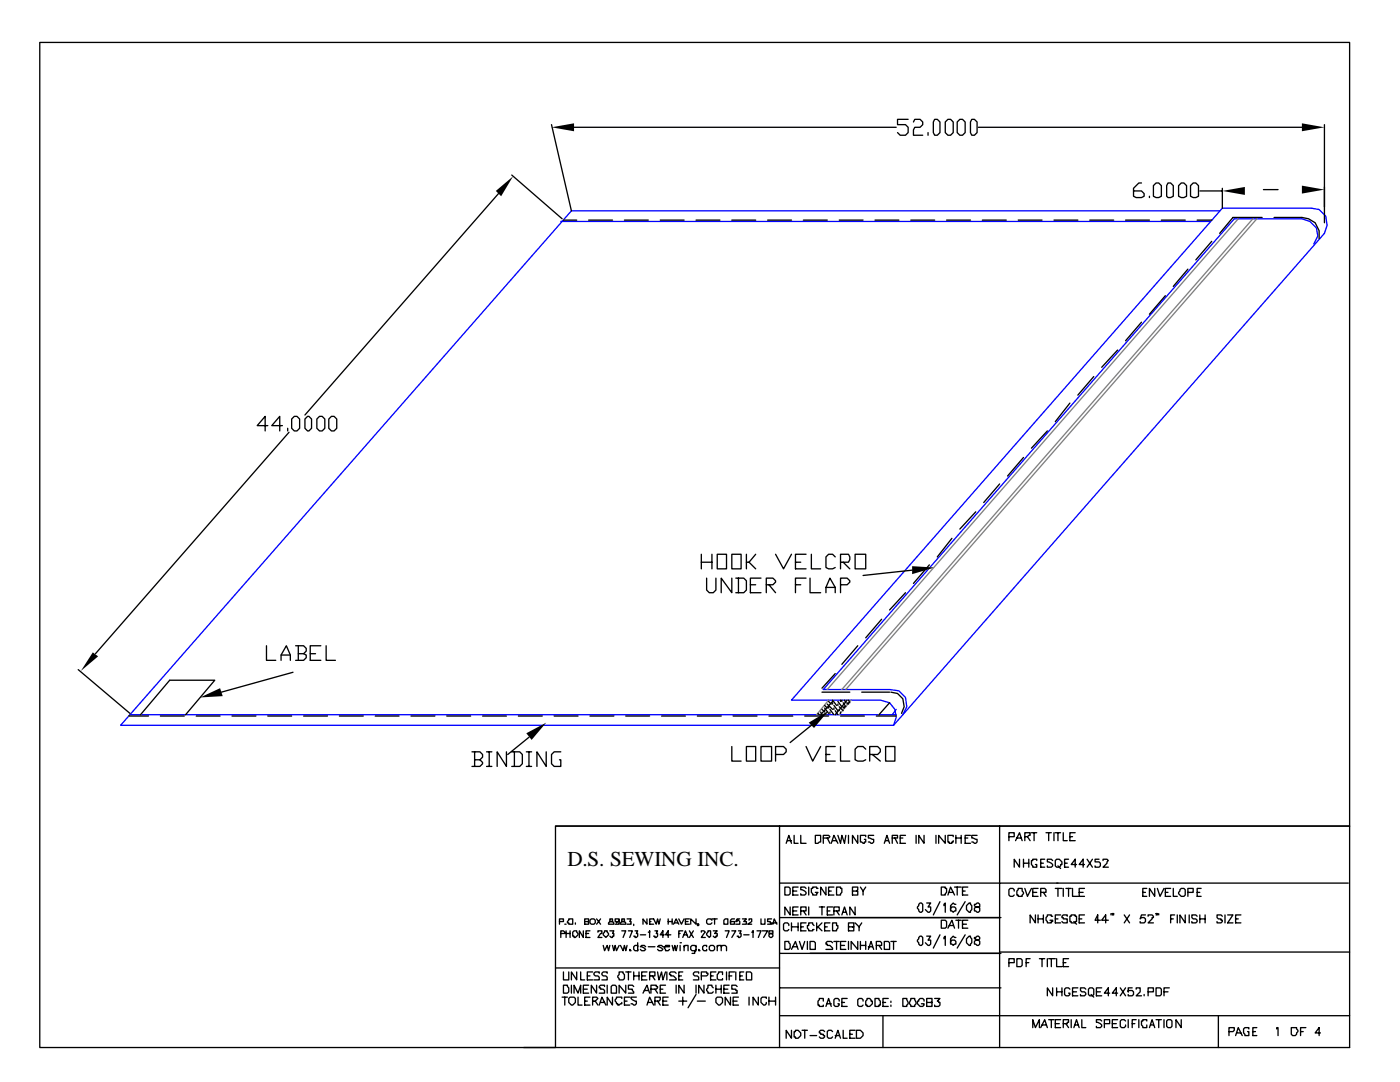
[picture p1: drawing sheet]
<svg xmlns="http://www.w3.org/2000/svg" width="279mm" height="216mm" viewBox="0 0 279 216" stroke-linecap="round" stroke-linejoin="round" font-family="sans-serif">
<defs><g id="words">
<text font-size="4.2" x="113.2" y="172.8">D.S. SEWING INC.</text>
</g></defs>
<path d="M111.9 44.2h129.7M243.4 42.1h-129.4l-89.9 102.6h154.2l86-98.1 .5-1.6-.2-1.9-1.3-1.3-1.6-.3h-17.8l-85.9 98.2h17.7l1.8 .5 1.1 1.4 .3 1.5-.6 1.6M262.2 48.7l.8-1.6-.3-1.6-1.3-1.3-1.6-.5h-13.5l-82 93.9h13.2l1.9 .2 1.3 1.4 .3 1.8-.8 1.6M25.9 142.6h153M178.9 141.6l-.8 1" fill="none" stroke="#00f" stroke-width=".26"/>
<path d="M247.1 43.7l-82 93.9M250 43.7l-82 93.9M250.8 43.7l-82 93.9M165.4 139.7l-2.4 2.9M169.9 139.7l-2.4 2.9" fill="none" stroke="#808080" stroke-width=".26"/>
<g fill="none" stroke="#000" stroke-width=".26">
<path d="M7.9 8.5h261.4v156.3h-158.4v44.2h-103zM99.5 38.6l-38.6 44.2M102.1 34.9l10.1 8.8M110.1 24.9l3.9 17.2M114.6 25.4h64.3M181.2 23.8h-2.1v1.1h1.6l.5 .5v1.1l-.5 .5h-1l-.6-.5M182.3 24.3l.3-.5h1l.5 .5v.6l-.5 .5h-1l-.3 .5v1.1h1.8M185.2 26.5v.5M186.5 23.8h.6l.5 .5v2.2l-.5 .5h-.6l-.2-.5v-2.2zM188.6 24.3l.6-.5h.5l.5 .5v2.2l-.5 .5h-.5l-.6-.5zM191 24.3l.6-.5h.5l.5 .5v2.2l-.5 .5h-.5l-.6-.5zM193.9 23.8h.6l.5 .5v2.2l-.5 .5h-.6l-.2-.5v-2.2z"/>
<path d="M195.3 25.4h64.5M227.8 36.5h-.5l-1.1 1.1v1.6l.5 .2h1.1l.5-.2v-.6l-.5-.5h-1.6M229.4 39.2v.2M230.2 37l.5-.5h.5l.6 .5v2.2l-.6 .2h-.5l-.5-.2zM233.1 36.5h.5l.6 .5v2.2l-.6 .2h-.5l-.3-.2v-2.2zM235.2 37l.5-.5h.6l.5 .5v2.2l-.5 .2h-.6l-.5-.2zM237.6 37l.5-.5h.6l.5 .5v2.2l-.5 .2h-.6l-.5-.2zM239.4 38.1h4.5M243.9 37.6v3.9M252.1 37.8h3M264.3 24.9v19.5M112.4 43.9h2.7"/>
<path d="M117.5 43.9h4.7M124.6 43.9h4.8M131.8 43.9h4.7M138.9 43.9h4.8M146 43.9h4.8M153.2 43.9h4.8M160.3 43.9h4.8M167.5 43.9h4.7M174.6 43.9h4.8M181.8 43.9h4.7M188.9 43.9h4.8M196.1 43.9h4.7"/>
<path d="M203.2 43.9h4.8M210.3 43.9h4.8M217.5 43.9h4.7M224.6 43.9h4.8M231.8 43.9h4.7M232.6 59l-3.2 3.7M237.1 53.7l-2.9 3.5M238.9 43.9h2.9M241.8 48.2l-3.1 3.7M251.9 43.4h-5.8l-2.7 3.2M254.3 43.4h5.5a3.4 3.4 0 0 1 3.5 4.2M218.3 75.1l-3.2 3.7"/>
<path d="M223 69.8l-3.1 3.5M227.8 64.3l-3.2 3.7M53.4 84.9h-2.1l1.6-1.8v2.9M56.4 84.9h-2.2l1.6-1.8v2.9M57.4 85.5v.5M57.7 86.3l-38.6 44.1M58.2 83.6l.5-.5h.6l.5 .5v1.9l-.5 .5h-.6l-.5-.5zM60.9 83.6l.5-.5h.2l.6 .5v1.9l-.6 .5h-.2l-.5-.5zM63.2 83.6l.6-.5h.5l.5 .5v1.9l-.5 .5h-.5l-.6-.5zM65.6 83.6l.5-.5h.6l.5 .5v1.9l-.5 .5h-.6l-.5-.5zM199.5 96.6l-3.2 3.7M204.3 91.3l-3.2 3.7"/>
<path d="M209 86l-3.2 3.4M213.5 80.4l-2.9 3.7M140 110.6v2.9M140 112.2h2.1M141 115.4v2.3l.6 .6h.7l.6-.6v-2.3M142.1 110.6v2.9M143.1 110.6h1.9v2.9h-1.9zM146 110.6h1.9v2.9h-1.9zM146 115.4v2.9l-2.1-2.9v2.9M146.8 115.4h1.6l.6 .5v1.8l-.6 .6h-1.6M147.4 115.4v2.9M149 110.6v2.9"/>
<path d="M149.5 112.2l1.3 1.3M149.8 116.7h1M150.8 110.6l-1.3 1.6h-.5M151.9 115.4h-2.1v2.9h2.1M152.9 116.7h1.4l.5-.5v-.3l-.5-.5h-1.4v2.9M153.5 116.7l1.3 1.6M154.8 110.6l1.6 2.9 1.6-2.9M158.8 112.2h1M158.8 116.7h1M160.9 110.6h-2.1v2.9h2.1M160.9 115.4h-2.1v2.9M161.7 115.4v2.9h2.1"/>
<path d="M161.9 110.6v2.9h1.9M164.8 118.3v-1.1l.8-1.8 1.1 1.8v1.1M164.8 117.2h1.9M166.7 111.1l-.5-.5h-.8l-.6 .5v2.1l.6 .3h.8l.5-.3M167.7 112.2h1.6l.3-.5v-.6l-.3-.5h-1.6v2.9M167.7 116.7h1.4l.5-.5v-.3l-.5-.5h-1.4v2.9M168.3 112.2l1.3 1.3M170.7 110.6h2.1v2.9h-2.1zM180.7 118.3l-3.2 3.4M182 113.8l-9.8 1M185.5 112.7l-3.2 3.7M190 107.4l-2.9 3.7"/>
<path d="M194.7 102.1l-3.1 3.5M15.6 133.6l10.3 8.7M53.2 128.9v2.9h1.8M56.1 131.8v-1.1l1.1-1.8 .7 1.8v1.1M56.1 130.7h1.8M58.5 134.1l-14.3 4M59 128.9h1.6l.5 .5v.5l-.5 .5M59.5 130.4h1.1l.5 .3v.5l-.5 .6h-1.6M59.5 128.9v2.9M61.9 130.4h1.1M64 128.9h-2.1v2.9h2.1M65.1 128.9v2.9h1.8"/>
<path d="M164 138.1h5.6M165.4 140l.5 .5M166.2 140l-2.4 2.6M166.2 139.7l.8 1.1M166.7 134.4l-2.7 2.9M167.2 140l.8 1M167.7 139.7v.3M168 139.7v.3M168.5 139.7l.3 .5M169.1 139.7l-2.4 2.9M169.3 139.7l.3 .5M171.2 128.9l-3.2 3.7"/>
<path d="M172 138.1h5.5M175.9 123.6l-3.1 3.7M177.8 138.1l1.3 .3 1.1 1 .2 1.6-.5 1.3M25.7 142.9h3.9M28 142.6l5.9-6.9h9l-5.9 6.9M32 142.9h4.8M39.2 142.9h4.7M46.3 142.9h4.8M53.4 142.9h4.8M60.6 142.9h4.8M67.7 142.9h4.8M74.9 142.9h4.7"/>
<path d="M82 142.9h4.8M89.2 142.9h4.7M94.2 150h1.6l.5 .5v.6l-.5 .5M94.7 151.6h1.1l.5 .5v.3l-.5 .5h-1.6M94.7 150v2.9M96.3 142.9h4.8M97.1 150h1.1M97.1 152.9h1.1M97.6 150v2.9M101.1 150v2.9l-1.9-2.9v2.9M102.1 150h1.6l.5 .5v1.9l-.5 .5h-1.6M102.7 150v2.9"/>
<path d="M103.5 142.9h4.7M105 150h1.1M105 152.9h1.1M105.6 147.1l-4.3 3.4M105.6 150v2.9M109 150v2.9l-1.8-2.9v2.9M110.6 142.9h4.8M111.9 150h-1.3l-.5 .5v1.9l.5 .5h1.3v-1.3h-.2M117.7 142.9h4.8M124.9 142.9h4.7M132 142.9h4.8M139.2 142.9h4.7"/>
<path d="M146 149v2.9h1.9M146.3 142.9h4.8M149 149h1.8v2.9h-1.8zM151.9 149h2.1v2.9h-2.1zM153.5 142.9h4.7M154.8 150.5h1.6l.5-.5v-.5l-.5-.5h-1.6v2.9M160.6 142.9h4.8M160.9 149l1.3 2.9 1.6-2.9M161.9 144.7l-4.2 3.5M163.2 142.3l.3 .3M163.8 142.1l.2 .5M164 141.6l.3 .2"/>
<path d="M164.6 141.8v.3M164.6 141.3l.8 1M164.6 140.8l.5 .5M164.8 142.3v.3M164.8 150.5h.8M165.1 140.5l1.1 1.1M165.4 141v.3M165.6 142.1v.2M165.6 141.6l.8 1M166.2 140.2v.3M166.4 141.3v.3M166.4 140.8l.8 1"/>
<path d="M166.7 149h-1.9v2.9h1.9M166.7 141.8l.5 .8M167.2 140.5v.3M167.5 141.6v.2M167.5 141l.8 .8M167.7 149v2.9h1.9M167.7 142.9h4.8M167.7 142.1v.2M168.3 141v.3M168.3 140.2l.5 .8M168.5 141v.3M169.1 140.2v.3"/>
<path d="M169.3 140.2v.3M172.8 149.5l-.6-.5h-1l-.5 .5v2.1l.5 .3h1l.6-.3M173.6 150.5h1.6l.5-.5v-.5l-.5-.5h-1.6v2.9M174.1 150.5l1.6 1.4M174.9 142.9h4M176.7 149h1.9v2.9h-1.9zM177.5 140.2l-2.1 2.4M110.9 164.8h158.4v44.2h-164.8M155.6 164.8v44.2M156.6 177h.8l.3 .3v1l-.3 .3h-.8zM156.9 168.3l.5-1.6 .6 1.6M157.2 167.7h.8"/>
<path d="M158.2 177.8h.8M158.5 166.7v1.6h.8M159.3 177h-1.1v1.6h1.1M159.8 166.7v1.6h1.1M160.9 177.3l-.3-.3h-.8v.5h.3l.8 .6v.2l-.3 .3h-.8v-.3M161.4 177v1.6M162.7 166.7h1.1v1.3h-.3l-.3 .3h-.5zM163.2 177.3h-.2v-.3h-.8v.3h-.3v.8l.3 .2v.3h.8v-.3l.2-.2h-.5M164.3 167.2h1.1l.2-.2-.2-.3h-1.1v1.6M164.8 177v1.6l-1-1.6v1.6M165.1 167.2l.5 1.1M165.4 177.8h.5"/>
<path d="M165.9 168.3l.5-1.6 .8 1.6M166.2 167.7h.8M166.4 177h-1v1.6h1M167 177h.7v.3h.3v.8l-.3 .2v.3h-.7zM167.2 166.7l.5 1.6 .3-1.6 .5 1.6 .3-1.6M169.3 166.7v1.6M170.1 177.8h.8l.3-.3v-.5h-1.1v1.6h1.1v-.8h-.3M171.2 166.7v1.6l-1.1-1.6v1.6M171.7 177l.5 .8v.8M172.8 167v-.3h-1.1v1.3l.8 .3v-.3h.3v-.5h-.3M172.8 177l-.6 .8M174.4 166.7h-1.1v.5l1.1 .3v.5l-.3 .3-.8-.3"/>
<path d="M176.5 168.3l.5-1.6 .5 1.6M176.7 167.7h.6M178.1 167.2h1v-.5h-1v1.6M178.6 167.2l.5 1.1M179.7 167.2h.5M180.7 166.7h-1v1.6h1M182.8 166.7v1.6M184.4 166.7v1.6l-1-1.6v1.6M186.8 166.7v1.6M187.6 179.9l-1.3 2.7M187.9 177h.7v.3h.3v.8l-.3 .2v.3h-.7zM188.6 166.7v1.6l-1.3-1.6v1.6"/>
<path d="M189.2 178.6l.5-1.6 .8 1.6M189.4 178.1h.8M190.2 167v-.3h-1v1.3h.2v.3h.6v-.3h.2v-.3M190.5 177h1.3M190.8 167.2h1M190.8 166.7v1.6M191 177v1.6M191.8 166.7v1.6M192.1 177.8h.5M192.6 167.2h.5M192.6 179.9l-1.6 2.7M193.1 177h-1v1.6h1"/>
<path d="M193.7 166.7h-1.1v1.6h1.1M195 166.7h-1.1v.5l1.1 .3v.5l-.3 .3-.8-.3M199.5 164.8v11.4h-43.9M201.3 167h1.1v-.8h-1.1v1.5M202.4 177.8v-.3l-.3-.2h-.5l-.3 .2v1.1l.3 .3h.5l.3-.3M202.7 167.7l.8-1.5 .5 1.5M202.9 167.2h.8M203.2 177.3h.8v.5l.3 .3-.3 .8h-.8v-.3h-.3v-.8l.3-.3zM203.5 171.4v1.6l-1.1-1.6v1.6M204.3 171.4v1.6M204.3 172.2h1M204.5 177.3l.6 1.6 .7-1.6"/>
<path d="M204.5 167h.6l.2-.3h.3v-.5h-1.1v1.5M205.1 167l.5 .7M205.3 171.4v1.6M205.8 166.2h1.1M206.1 178.1h.8M206.4 166.2v1.5M206.9 171.7v-.3h-.8v.3h-.3v.8l.3 .3v.2h.8v-.5h-.3M207.2 177.3h-1.1v1.6h1.1M207.7 178.1h1.1v-.6l-.3-.2h-.8v1.6M207.7 172.2h.5M208.2 178.1l.6 .8M208.5 171.4h-.8v1.6h.8"/>
<path d="M208.8 166.2h1M209.3 166.2v1.5M210.1 171.7l-.3-.3h-.8v.6l.8 .2 .3 .3v.3l-.3 .2h-.8v-.2M210.3 166.2v1.5M210.6 171.7l.3-.3h.5l.5 .6v.5h-.2v.3l-.3 .2h-.5l-.3-.2zM210.6 177.3h1.3M210.6 166.2h1.1M210.9 176.2h58.2M211.1 176.2h-11.6v32.8M211.1 172.8l.6 .5M211.1 166.2v1.5M211.1 177.3v1.6"/>
<path d="M212.2 166.2v1.5h.8M212.2 177.3v1.6M212.5 172.2h.5M212.7 177.3h1.1M213.3 171.4h-.8v1.6h.8M213.3 177.3v1.6M213.5 167h.5M214 177.3v1.6h1.1M214.6 166.2h-1.1v1.5h1.1M214.8 172.5h-1l.8-1.1v1.6M215.4 178.1h.8M216.4 172.5h-1l.8-1.1v1.6"/>
<path d="M216.4 177.3h-1v1.6h1M217 171.4l1 1.6M218 171.4l-1 1.6M219.3 171.4h-.8v.6h.8l.3 .2v.6l-.3 .2h-.8v-.2M220.1 171.7v-.3h.8l.3 .3-.3 .3v.2l-.8 .8h1.1M228.1 178.1h.5M228.9 177.3h-.8v1.6h.8M230.5 177.3v1.6l-1.1-1.6v1.6M231 177.3l.5 1.6 .8-1.6M232.6 178.1h.5M233.6 177.3h-1v1.6h1M234.2 177.3v1.6h.7"/>
<path d="M235.7 177.3h.6l.2 .2v1.1l-.2 .3h-.6l-.5-.6v-.2zM237.1 178.1h1v-.8h-1v1.6M238.9 178.1h.5M239.7 177.3h-.8v1.6h.8M110.9 193.1h44.7M111.7 183.9h.7v-.5h-.7v1M111.9 186.3h.8v-.3l-.3-.3h-.5v1.4M112.2 199h1M112.4 196.6h.8v.2l.3 .3v.8l-.3 .3h-.8zM112.4 193.9v1.6h1.1v-1.6M112.7 184.4h.3zM112.7 199v1.6"/>
<path d="M113 185.7v1.4M113 186.3h.8M113.5 199.2a.94 .94 0 0 1 1.3 0v.8l-.5 .6h-.3l-.5-.6zM113.5 183.4h.8v1h-.8v-.3h-.3zM113.8 185.7v1.4M114 196.6v1.6M114.3 186l.3-.3h.5l.3 .8-.6 .6h-.2v-.3h-.3zM114.6 198.2v-1.6l.8 1.6 .5-1.6v1.6M114.8 184.1v.3M115.1 193.9v1.6l-1.1-1.6v1.6M115.4 199v1.6h.8M115.9 193.9v1.6h.8"/>
<path d="M116.4 185.7v1.4l-.8-1.4v1.4M116.4 197.4h.8M116.7 183.9h.8v-.5h-.8v1h.8v-.5h-.3M116.7 199.8h.5M116.9 186.3h.6M117.2 194.7h.5M117.5 196.6h-1.1v1.6h1.1M117.7 183.6a.66 .66 0 0 1 1.1 0v.5l-.3 .3h-.5l-.3-.3zM117.7 199h-1v1.6h1M117.7 185.7h-.8v1.4h.8M118.3 199.8h.5l.5-.6-.2-.2h-.8v1.6M118.3 193.9h-1.1v1.6h1.1"/>
<path d="M118.8 199.8l.5 .8M119.1 196.6v1.6l-1.1-1.6v1.6M119.1 183.4l.8 1M119.3 186v-.3h.8v.6h-.2l-.6 .8h.8M119.6 194.2v-.3h-.8l-.3 .3v.3l.3 .2h.5l.3 .3v.5h-1.1M119.9 183.4l-.8 1M120.4 188.6l.3 1.1 .5-1.1 .2 1.1 .3-1.1M120.7 185.7h.5v.3l.2 .3v.2l-.5 .6-.5-.6zM120.7 196.8v-.2h-.8l-.3 .2v.3h.3v.3h.5l.3 .2v.6h-1.1M121.2 194.2v-.3h-.8l-.3 .3v.3l.3 .2h.5l.3 .3v.5h-1.1M121.2 196.6v1.6M121.7 183.4v.5h.5l.3 .2v.3h-1.1v-.3l.3-.2h.5v-.5z"/>
<path d="M121.7 185.7h.8l-.3 .6h.3v.5h-.3v.3h-.2l-.3-.3M122 196.8l.2-.2h.6l.2 .2v1.4h-1zM122.2 199v1.6l-1-1.6v1.6M122.2 188.6l.3 1.1 .3-1.1 .2 1.1 .6-1.1M123.6 193.9h.8v.3l.2 .3v.8l-.2 .2h-.8v-.2l-.3-.3v-.3l.3-.2zM123.6 183.6v.3h-.3l-.3 .2v-.2h-.2v-.5h.8v1h-.8M123.8 188.6l.6 1.1 .2-1.1 .3 1.1 .2-1.1M124.1 183.4v.5h.5l.3 .2v.3h-1.1v-.3l.3-.2h.5v-.5zM124.1 199.2v-.2h-1.1v.2l-.2 .3v.3l.2 .2v.3h.3v.3l.8-.3v-.3M124.1 185.7h.8l-.5 1.4M124.6 199.8h.5M124.9 196.6v1.6l-1.3-1.6v1.6"/>
<path d="M124.9 193.9h1M125.1 183.4h.8l-.2 .5h.2v.5h-.8M125.4 185.7h.8l-.5 1.4M125.4 193.9v1.6M125.7 189.4l.2 .3h-.2zM125.7 199h-1.1v1.6h1.1M126.5 196.8l-.3-.2h-.8v.8h.8v.2l.3 .3v.3h-1.1M126.5 194.7h1M126.5 184.4v.3M126.5 193.9v1.6M126.7 185.7h.6l-.3 .6h.3v.5l-.3 .3h-.3v-.3h-.2M127 199h-1.1v.2l.3 .3 .8 .3v.5l-.3 .3-.8-.3"/>
<path d="M127.3 188.9v-.3h-.6l-.2 .3v.5l.2 .3h.6v-.3M127.3 188.1v1.6M127.5 193.9v1.6M127.8 186.5h1.1M128.1 194.7h.8M128.3 198.2l.8-1.6 .5 1.6M128.6 197.6h.8M128.9 188.9l-.3-.3h-.5l-.3 .3h.3l.8 .5-.3 .3h-.5l-.3-.3M129.1 193.9h-1v1.6h1M129.1 183.4v1l-.8-1v1M129.4 186h.2v-.3v1.4M129.4 188.9h1.3"/>
<path d="M129.6 194.7h1.1v-.8h-1.1v1.6M129.6 183.9h.3M129.9 197.4h1.1l.2-.3v-.3h-.2v-.2h-1.1v1.6M130.2 194.7l.5 .8M130.7 199.8h.8l.3-.3v-.5h-1.1v1.6M130.7 185.7h.5l-.2 .6h.2v.5l-.2 .3h-.3v-.3h-.3M130.7 197.4l.5 .8M131.2 193.9l.3 1.6 .5-1.6 .3 1.6 .5-1.6M131.2 199.8l.6 .8M131.8 183.4l-.3 1-.3-1-.2 1-.6-1h-.8v1h.8M131.8 197.4h.5M132.3 188.9l-.3-.3h-.5l-.3 .3 .8 .3 .3 .2-.3 .3h-.5l-.3-.3"/>
<path d="M132.3 199.8h.8M132.6 186.5h-.8l.5-.8v1.4M132.6 188.9h1v-.3h-.8v.3h-.2l.2 .8h.5l.3-.3M132.8 196.6h-1v1.6h1M133.1 193.9v1.6M133.3 199h-1v1.6h1M133.3 183.4v1M133.3 183.9h.8M133.9 186.5h-1.1l.5-.8v1.4M134.1 188.6l.3 1.1 .3-1.1 .2 1.1 .3-1.1M134.1 183.4v1M134.4 184.4l.5-1 .6 1"/>
<path d="M134.7 184.1h.5M134.9 194.2l-.2-.3h-.8l-.3 .3v.3h.3v.2h.5l.5 .6v.2h-1.3M134.9 196.6v1.6M135.5 183.4l.5 1 .5-1M135.5 199.8h1.6M135.5 194.7h.5M135.5 186.3h.2M135.7 188.1h.3zM135.7 188.6v1.1M136.3 193.9h-.8v1.6h.8M136.3 185.7h-.8v1.4M136.3 187.1l.5-1.4 .5 1.4"/>
<path d="M136.3 199v1.6M136.5 196.6v1.6l-1-1.6v1.6M136.5 188.9l.3-.3h.5v1.1M136.5 186.5h.6M136.5 188.6v1.1M136.8 183.9h.5M137.6 183.4h-.8v1h.8M137.6 185.7l.8 1.4M138.4 185.7l-.8 1.4M138.9 183.4v1l-1.1-1v1M138.9 188.6v1.1l-.3 .3v.2h-.5M138.9 188.9l-.3-.3h-.5l-.3 .3v.5l.3 .3h.5l.3-.3"/>
<path d="M138.9 196.6v1.6M138.9 198.4l-1.6 2.7M139.2 199.8h1.6M139.4 189.4l.3 .3h-.3zM139.4 194.2v-.3h-.8l-.2 .3v.3l.2 .2h.6l.2 .3v.5h-1M139.4 184.4h-.2h.2v.3h-.2M140 194.7h1l.3-.2v-.3h-.3v-.3h-1v1.6M140 186v-.3h.5l.3 .3-.8 1.1h.8M140.5 196.6v1.6l-1.1-1.6v1.6M141 188.9v-.3h-.5l-.3 .3v.5l.3 .3h.5v-.3M141.3 185.7h.5v1.1l-.2 .3-.6-.6zM141.6 188.9a.66 .66 0 0 1 1 0v.5l-.3 .3h-.5l-.2-.3z"/>
<path d="M141.8 194.7h.5M142.1 183.6l-.3-.2h-.5l-.3 .2v.5l.3 .3h.5l.3-.3M142.1 183.4h1M142.3 197.1l-.2-.3v-.2h-.8v.5l-.3 .3 .3 .8h.8l.2-.3M142.3 185.7h.8l-.5 .6h.5v.5h-.2v.3h-.3l-.3-.3M142.6 183.4v1M142.9 193.9h-1.1v1.6h1.1M142.9 197.4h1M142.9 196.6v1.6M143.1 199h.8l.3 .2v.8l-.5 .6h-.3l-.5-.6v-.8zM143.1 188.9l.3-.3h.5v1.1M143.1 188.6v1.1"/>
<path d="M143.9 188.9l.3-.3h.5l.3 .3v.8M143.9 196.6v1.6M144.2 194.5v-.6h-.8v.3l-.3 .3v.8l.3 .2h.8v-.2M144.5 183.6l.2-.2h.6v1h-.8zM144.5 197.4h.8M144.7 185.7h.8l-.5 1.4M145 193.9v1.6M145.5 196.6h-1v1.6h1M145.5 194.7h.5M145.8 199v1.6l-1.1-1.6v1.6M146 185.7h.8l-.8 1.4M146.3 199.8h.8"/>
<path d="M146.6 193.9h-1.1v1.6M146.6 183.4h-.6l-.2 .2v.8h.8v-.5h-.8v.2M146.8 193.9v1.6M147.1 196.8l-.3-.2h-.8v.8h.8v.2h.3v.6h-1.1M147.4 199h-1.1v1.6h1.1M147.4 185.7h.5l-.3 .6h.3v.5l-.3 .3h-.2v-.3h-.3M147.6 183.4h-.5l-.3 .5h.3v-.3h.3l.2 .3v.5h-.8M147.6 194.7h.6M148.2 183.4h.8l-.6 .5h.6v.5h-.8M148.4 193.9h-.8v1.6h.8M148.4 186.5h1.1M149 193.9h.8l.2 .3v1.3h-1z"/>
<path d="M149.5 183.6v-.2h.5v.5l-.8 .5h.8M149.5 199v1.6M150 186h.3v-.3v1.4M151.1 185.7h.8l-.6 1.4M151.3 199v1.6l-1-1.6v1.6M151.9 183.4v1h.8v-1M152.1 185.7h1.1l-.8 1.4M152.9 199.2v-.2h-.8l-.2 .2v.8l.5 .6h.3l.2-.3v-.3M153.5 185.7v.6h.5l.3 .2v.3l-.3 .3h-.3l-.2-.3v-.3l.2-.2h.6v-.6zM153.5 199.8h1.3M153.5 199v1.6M154 183.4h-.8v.5h.5v.2h.3v.3h-.8"/>
<path d="M154.3 184.4l.2-1 .5 1M154.3 184.1h.7M154.8 199v1.6M155.6 183.1h44.2M155.6 190.2h44.2M155.6 197.1h44.2M156.6 187.9h.8v.2l.3 .3v.8l-.3 .2h-.8zM157.4 184.7v-.3l-.2-.3h-.6l-.2 .3v1.1l.2 .2h.6l.2-.2M157.7 181v1.6l-1.1-1.6v1.6M158 189.4l.8-1.5 .5 1.5M158 184.1v1.6M158 184.9h1.3"/>
<path d="M158.2 181.8h.8M158.2 188.9h.8M159.3 181h-1.1v1.6h1.1M159.3 184.1v1.6M159.5 187.9l.6 1.5 .5-1.5M159.8 181.8h1.1v-.8h-1.1v1.6M159.8 184.9h.5M160.3 181.8l.6 .8M160.9 184.1h-1.1v1.6h1.1M161.1 187.9v1.5M161.4 181v1.6M161.7 187.9h.8l.2 .2v1.3h-1z"/>
<path d="M162.5 184.7l-.3-.3v-.3h-.8v.6h-.3v.5l.3 .3v.2h.8v-.2h.3M163 184.1v1.6M163.2 184.9l.8 .8M163.5 181h1.1M164 181v1.6M164 184.1l-1 1.1M164.3 199.8v-.6h-.8v.3l-.3 .3v.8h.3v.2h.8v-.2M164.6 184.9h.5M165.1 181.8h.5M165.6 184.1h-1v1.6h1M166.2 184.1h.8v.6h.2v.5l-.2 .3v.2h-.8zM166.2 181h-1.1v1.6h1.1"/>
<path d="M166.2 188.1l-.3-.2h-.8l-.3 .2v.3h.3v.2h.5l.6 .6v.2h-1.4M166.4 181.8h1.1v-.8h-1.1v1.6M166.4 187.9h1.1M167 181.8l.5 .8M167 187.9v1.5M167.5 199.8v-.3l-.3-.3h-.5l-.3 .3v1.1l.3 .2h.5l.3-.2v-.3h-.3M167.7 188.6h.8M168 182.6l.5-1.6 .6 1.6M168.3 182h.5M168.8 187.9h-1.1v1.5h1.1M169.1 199.2h-1.1v1.6h1.1M169.3 184.9h1.1v-.8h-1.1v1.6h1.1v-.8h-.3"/>
<path d="M169.3 187.9v1.5M170.7 181v1.6l-1.1-1.6v1.6M170.7 184.1l.7 .8v.8M171.2 187.9v1.5l-1.3-1.5v1.5M171.7 188.6h1.1M171.7 187.9v1.5M172 184.1l-.6 .8M172.2 199.8v-.3l-.2-.3h-.6l-.2 .3v1.1l.2 .2h.6l.2-.2M172.8 187.9v1.5M173 199.2h.6l.2 .3v.3h.3v.5l-.5 .5h-.6v-.2h-.2v-.8l.2-.3zM173.3 189.4l.5-1.5 .6 1.5M173.3 188.9h.8"/>
<path d="M174.6 199.2h.8v.3l.3 .3v.8h-.3v.2h-.8zM174.9 188.6h1v-.5l-.2-.2h-.8v1.5M175.4 188.6l.5 .8M176.5 187.9h.8l.2 .2v1.3h-1zM177.3 199.2h-1.1v1.6h1.1M177.8 199.8v.2zM177.8 187.9h1.1M178.3 187.9v1.5M180.2 199.2h.8l.2 .8-.2 .8h-.8zM181.8 199.2h.8l.2 .8-.2 .8h-.8v-.2l-.3-.3zM183.4 180.4l.2-.2h.3l.2 .2v1.4l-.2 .2h-.3l-.2-.2v-.3l-.3-.3zM183.4 187.1l.2-.3h.3l.2 .3v1.3l-.2 .2h-.3l-.2-.2v-.3l-.3-.2z"/>
<path d="M184.4 199.8v-.3l-.3-.3h-.5l-.2 .3v.3h-.3v.5l.5 .5h.5l.3-.2v-.3h-.5M184.9 180.2h.8l-.5 .8h.5v.8l-.2 .2h-.3l-.5-.5M184.9 186.8h.8l-.5 .8h.5v.8l-.2 .2h-.3l-.5-.5M186.5 199.2h1.1l-.5 .6h.2v.2h.3v.6l-.3 .2h-.8v-.2M187.6 186.5l-1.3 2.7M187.9 183.6h.7l.3 .3v1l-.3 .3h-.7zM188.4 180.7v-.3l.2-.2v1.8M188.4 187.3v-.2l.2-.3v1.8M189.2 185.2l.8-1.6 .5 1.6M189.4 184.7h.8M190.8 180.4h-.3l-.3-.2-.5 .5v1.1h.3l.2 .2 .3-.2h.3v-.6l-.3-.2h-.5l-.3 .2v.3M190.8 187.1h-.3l-.3-.3-.5 .5v1.1h.3l.2 .2 .3-.2h.3v-.5l-.3-.3h-.5l-.3 .3v.2"/>
<path d="M190.8 183.6h1M191.3 183.6v1.6M192.1 184.4h.8M192.6 186.5l-1.6 2.7M192.9 180.7l.5-.5h.3v.2l.2 .3v.8l-.2 .3v.2h-.3l-.5-.5zM192.9 187.3l.5-.5h.3v.3l.2 .2v.8l-.2 .3v.2h-.3l-.5-.5zM193.1 183.6h-1v1.6h1M194.5 180.4v.3l.2 .3h.6l.2 .2v.6l-.2 .2-.8-.2v-.6l.2-.2h.8v-.6l-.2-.2zM194.5 187.1v.2h.2v.3h.6l.2 .3v.5l-.2 .2-.8-.2v-.5l.2-.3h.6l.2-.3v-.2l-.2-.3zM199.5 190h69.8M201.3 192.1h1.1v-.8h-1.1v1.6M202.9 191.3h.8l.3 .3v1l-.3 .3h-.8z"/>
<path d="M204.8 192.1h.5M205.6 191.3h-.8v1.6M206.6 182.6v1.5l-1-1.5v1.5M207.2 183.4h1M207.2 182.6v1.5M207.4 191.3h1.1M208 191.3v1.6M208.2 182.6v1.5M209 191.3v1.6M209.3 191.3h1.3M209.8 191.3v1.6M210.1 197.1v1.6l-1.1-1.6v1.6"/>
<path d="M210.1 182.8h-.3v-.2h-.8v.2l-.2 .3v.5l.2 .3v.2h.8v-.2h.3v-.3h-.6M210.6 183.4h.5M210.9 191.3v1.6h1M210.9 197.1v1.6M210.9 197.9h1M211.7 182.6h-1.1v1.5h1.1M211.9 197.1v1.6M212.2 192.1h.5M213 182.8v-.2h-.8l-.3 .2v.3h.3v.3h.8v.7h-.8l-.3-.2M213.3 191.3h-1.1v1.6h1.1M213.5 182.8h.3v-.2h.8v.2h.2v1.1h-.2v.2h-.8v-.2h-.3zM213.5 197.4l-.2-.3h-.6l-.2 .3v1l.2 .3h.6l.2-.3v-.2h-.2"/>
<path d="M214 197.9h.8M214.3 183.9l.5 .5M215.1 197.1h-1.1v1.6h1.1M215.4 183.4h.5M216.4 182.6h-1v1.5h1M216.7 197.4l-.3-.3h-.8v.5l.3 .3h.5l.3 .3v.2l-.3 .3h-.8v-.3M217.2 197.4l.3-.3h.5l.3 .3v1l-.3 .3h-.5l-.3-.3zM217.8 198.4l.5 .6M218.8 197.9h.8M219.6 183.6h-1.1l.6-1v1.5M219.9 197.1h-1.1v1.6h1.1M221.2 183.6h-1.3l.8-1v1.5"/>
<path d="M221.5 198.2h-1.1l.8-1.1v1.6M221.7 182.3v.3M222.2 182.3h-.2h.2v.3h-.2M223 198.2h-1l.8-1.1v1.6M223.6 197.1l1 1.6M224.4 182.6l1 1.5M224.6 197.1l-1 1.6M225.4 182.6l-1 1.5M226 197.1h-.8v.8v-.3h.8l.2 .3v.5l-.2 .3h-.8v-.3M226.7 197.4v-.3h.8v.8l-.8 .8h1.1M228.3 198.4v.3zM228.6 182.6h-.8l-.3 .8 .3-.3h.5l.3 .3v.5l-.3 .2h-.8v-.2"/>
<path d="M229.1 197.9h1.1v-.8h-1.1v1.6M229.1 182.8v-.2h.8l.3 .2v.3h-.3v.3l-.8 .7h1.1M230.7 197.1h.8l.3 .3v1l-.3 .3h-.8zM231 182.3h-.3h.3v.3h-.3M231.2 182.3v.3M232.3 197.9h.8M233.4 197.1h-1.1v1.6M233.6 183.4h.6M234.4 182.6h-.8v1.5M234.9 182.6v1.5M236.5 182.6v1.5l-1-1.5v1.5M237.3 182.6v1.5"/>
<path d="M238.9 182.8l-.2-.2h-.8v.5l.2 .3h.6l.2 .2v.3l-.2 .2h-.8v-.2M239.4 183.4h1.1M239.4 182.6v1.5M240.5 182.6v1.5M243.9 182.8l-.2-.2h-.8v.5l.3 .3h.5v.2h.2v.3l-.2 .2h-.8v-.2M244.5 182.6v1.5M245 182.6h1.1l-1.1 1.5h1.1M246.6 183.4h.5M247.6 182.6h-1v1.5h1M119.6 200.6l.5-1.6 .8 1.6M119.9 200h.8M129.1 200.6l.5-1.6 .8 1.6"/>
<path d="M129.4 200h.8M155.6 202.7h113.7M158 205.6v1.6l-1.1-1.6v1.6M158.5 205.8h.3v-.2h.5l.5 .5v.5l-.5 .6h-.5v-.3h-.3zM160.1 205.6h1M160.6 205.6v1.6M161.7 206.6h1.3M164.6 205.8l-.3-.2h-.5l-.3 .2v.3h.3v.3h.5v.2h.3v.3l-.3 .3h-.5l-.3-.3M164.8 200.8l.6-1.6 .5 1.6M165.1 200.3h.8M166.2 205.8l-.3-.2h-.5l-.3 .2v1.1l.3 .3h.5l.3-.3M166.7 207.2l.5-1.6 .5 1.6"/>
<path d="M166.7 206.6h.8M168 200h.5M168.3 205.6v1.6h.8M169.6 206.4h.5M170.7 205.6h-1.1v1.6h1.1M170.9 205.6h.8l.5 .5v.5l-.5 .6h-.8zM176.2 202.7v6.3M176.2 200h.5M177.8 200.6v.2M184.9 200h1.1v-.8h-1.1v1.6h1.1v-.8h-.3M206.1 205.1v-1.6l.5 1.6 .8-1.6v1.6M207.7 205.1l.8-1.6 .5 1.6"/>
<path d="M208 204.5h.8M209.3 203.5h1M209.8 203.5v1.6M210.6 204.3h.8M211.7 203.5h-1.1v1.6h1.1M212.2 204.3h.8v-.3h.3v-.5h-1.1v1.6M212.7 204.3l.6 .8M213.8 203.5v1.6M214.3 205.1l.5-1.6 .6 1.6M214.6 204.5h.5M215.9 203.5v1.6h.8M219.9 203.7l-.3-.2h-.8v.5h.3l.8 .5v.3l-.3 .3h-.8v-.3"/>
<path d="M220.4 204.3h1.1v-.8h-1.1v1.6M222 204.3h.8M223 203.5h-1v1.6h1M224.6 203.7l-.2-.2h-.6l-.2 .2v1.1l.2 .3h.6l.2-.3v-.3M225.2 203.5v1.6M226 204.3h.5M226.7 203.5h-.7v1.6M227.3 203.5v1.6M228.9 203.7v-.2h-.8v.2h-.3v.8l.3 .3v.3h.8v-.6M229.4 205.1l.5-1.6 .6 1.6M229.7 204.5h.5M230.7 203.5h1.1"/>
<path d="M231.2 203.5v1.6M232.3 203.5v1.6M232.8 203.7l.3-.2h.5l.3 .2v1.1l-.3 .3h-.5l-.3-.3zM235.7 203.5v1.6l-1-1.6v1.6M243.2 202.7v6.3M245.3 205.8h.8l.2-.2v-.5h-1v1.5M246.6 206.6l.5-1.5 .8 1.5M246.9 206.1h.7M249.2 205.3v-.2h-.8l-.2 .2v.8l.2 .3v.2h.8v-.8h-.2M250 205.8h.6M250.8 205.1h-.8v1.5h.8M254.8 205.3v-.2h.3v1.5"/>
<path d="M257.7 205.1h1.1v.2l.2 .3v.2l-.5 .8h-.5l-.3-.2zM259.6 205.8h.5M260.6 205.1h-1v1.5M263.5 206.1h-1l.8-1v1.5"/>
</g>
<path d="M99 38.1l3.4-2.9-2.4 4zM110.1 25.4l4.5-.8v1.6zM243.9 38.1l4.5-.8v1.6zM259.8 37l4.5 .8-4.5 .8zM259.8 24.6l4.5 .8-4.5 .8zM182 113l4.5 .2-4.5 1.4zM18.5 130.2l1.1 .8-3.5 2.9zM40 139.2l3.9-1.9 .5 1.6zM105 146.3l4-2.1-2.9 3.4zM161.4 144.2l4-2.4-2.9 3.5z" fill="#000"/>
<use href="#words"/>
</svg>
